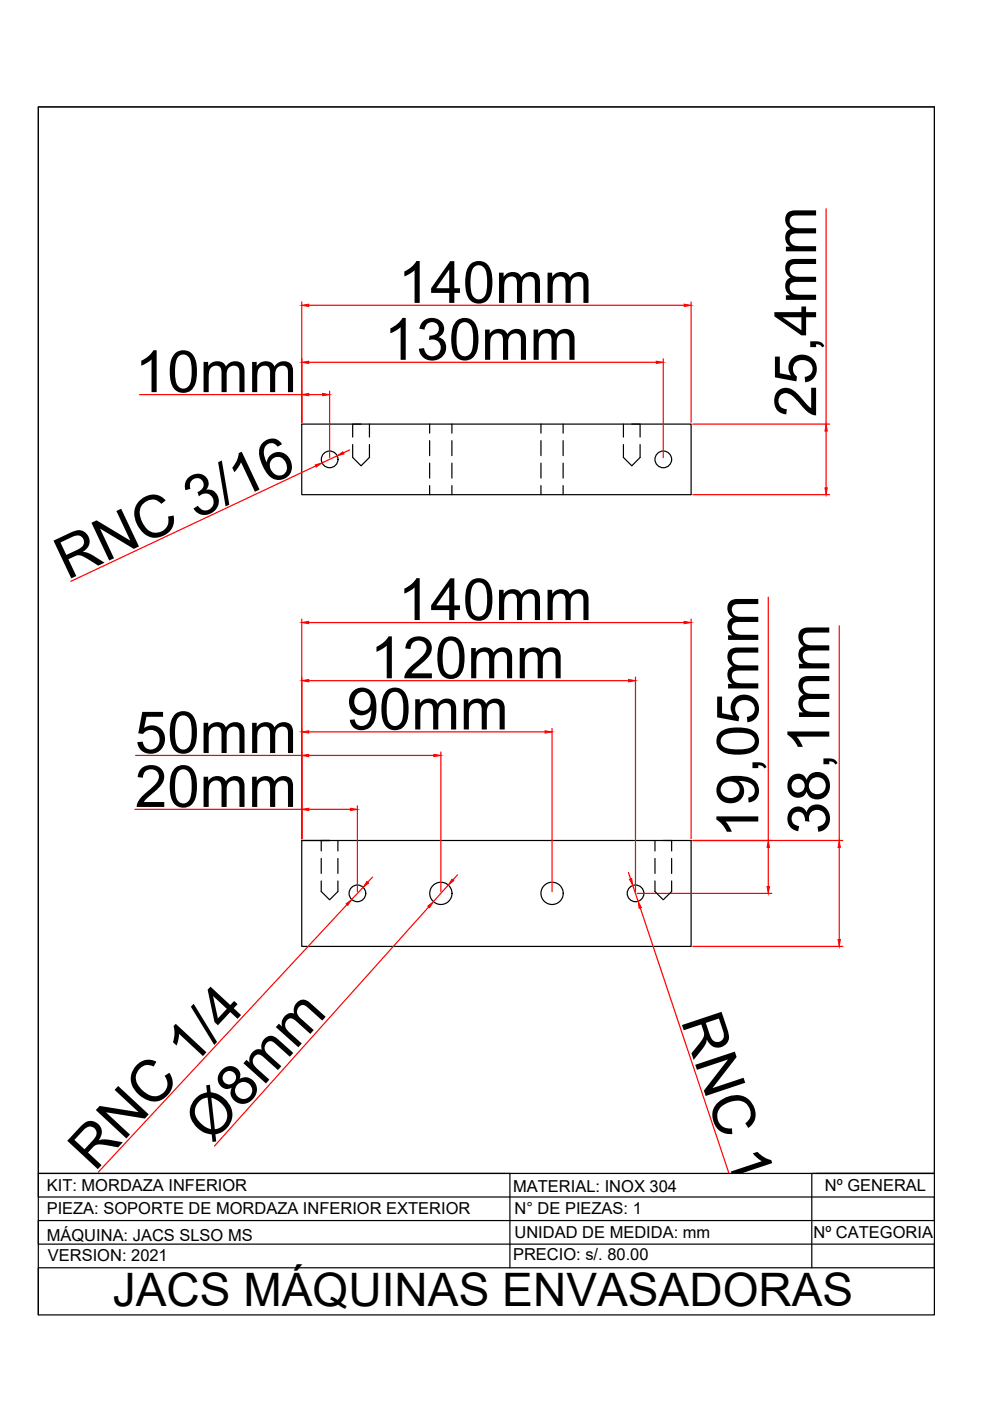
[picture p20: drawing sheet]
<svg xmlns="http://www.w3.org/2000/svg" width="210mm" height="297mm" viewBox="0 0 210 297" stroke-linecap="round" stroke-linejoin="round" font-family="sans-serif">
<defs><g id="words">
<g font-size="12.4">
<text x="84.4" y="64.2">140mm</text>
<text x="81.4" y="76.3">130mm</text>
<text x="28.6" y="83.1">10mm</text>
<text x="173" y="88.4" transform="rotate(-90 173 88.4)">25,4mm</text>
<text x="14.2" y="123" transform="rotate(-25 14.2 123)">RNC 3/16</text>
<text x="84.4" y="131.5">140mm</text>
<text x="78.5" y="143.8">120mm</text>
<text x="73.5" y="154.7">90mm</text>
<text x="28.6" y="159.7">50mm</text>
<text x="28.6" y="171.1">20mm</text>
<text x="160.8" y="177.7" transform="rotate(-90 160.8 177.7)">19,05mm</text>
<text x="175.8" y="176.9" transform="rotate(-90 175.8 176.9)">38,1mm</text>
<text x="144.3" y="216.4" transform="rotate(72 144.3 216.4)">RNC 1/4</text>
<text x="44.8" y="242.6" transform="rotate(-48 44.8 242.6)">Ø8mm</text>
<text x="20.1" y="248.6" transform="rotate(-47 20.1 248.6)">RNC 1/4</text>
</g>
<text font-size="9.8" x="23.9" y="277">JACS MÁQUINAS ENVASADORAS</text>
<g font-size="3.5">
<text x="9.9" y="257.5">PIEZA: SOPORTE DE MORDAZA INFERIOR EXTERIOR</text>
<text x="9.9" y="252.5">KIT: MORDAZA INFERIOR</text>
<text x="108.8" y="252.6">MATERIAL: INOX 304</text>
<text x="109.1" y="257.5">N° DE PIEZAS: 1</text>
<text x="174.9" y="252.5">Nº GENERAL</text>
<text x="9.9" y="263.1">MÁQUINA: JACS SLSO MS</text>
<text x="109.1" y="262.4">UNIDAD DE MEDIDA: mm</text>
<text x="172.5" y="262.5">Nº CATEGORIA</text>
<text x="10.2" y="267.5">VERSION: 2021</text>
<text x="108.8" y="267.1">PRECIO: s/. 80.00</text>
</g>
</g></defs>
<!-- layer: 0 -->
<g fill="none" stroke="#000" stroke-width=".25">
<path d="M8.1 22.7h190v256.1h-190zM64 89.9h82.5v15h-82.5zM74.8 94.3v2.7l1.8 1.8 1.7-1.8v-2.7M76.6 89.9h-1.8v2.8M78.3 89.9v2.8M91.1 89.9v1.9M91.1 93.4v3.2M91.1 98.2v3.2M95.8 89.9v1.9M95.8 93.4v3.2M95.8 98.2v3.2M114.7 89.9v1.9"/>
<path d="M114.7 93.4v3.2M114.7 98.2v3.2M119.4 89.9v1.9M119.4 93.4v3.2M119.4 98.2v3.2M132.2 94.3v2.7l1.8 1.8 1.7-1.8v-2.7M132.2 89.9v2.8M134 89.9h1.7v2.8M91.1 103v1.9M95.8 103v1.9M114.7 103v1.9M119.4 103v1.9"/>
<path d="M64 178.2h82.5v22.5h-82.5zM64 178.2h5.9h-1.8v2.2M71.6 178.2v2.2M138.9 178.2v2.2M140.6 178.2h1.8v2.2M68.1 186.8v2.2l1.8 1.8 1.7-1.8v-2.2M68.1 182v3.2M71.6 182v3.2M138.9 186.8v2.2l1.7 1.8 1.8-1.8v-2.2M138.9 182v3.2M142.4 182v3.2M8.1 248.8h100v20"/>
<path d="M173.1 248.8h25M198.1 248.8h-190v5h190v5h-190v5h190v5h-190v10M198.1 248.8h-26v20"/>
<circle cx="69.9" cy="97.4" r="1.77"/>
<circle cx="140.6" cy="97.4" r="1.77"/>
<circle cx="75.8" cy="189.4" r="1.77"/>
<circle cx="93.5" cy="189.4" r="2.36"/>
<circle cx="117.1" cy="189.4" r="2.36"/>
<circle cx="134.8" cy="189.4" r="1.77"/>
</g>
<g fill="none" stroke="#f00" stroke-width=".25">
<path d="M175.1 44.2v45.7M64 64v25.6M65.5 76.8h73.6M65.5 64.7h79.5M140.6 76.1v20.9M146.5 64v25.6M29.6 83.7h34.4M65.5 83.7h2.9M66.9 98.8l-51.9 24.5M69.9 82.9v14.1M71.5 96.6l-3.2 1.5M74.1 95.4l-1.3 .6"/>
<path d="M146.9 89.9h29M175.1 91.4v12M146.9 104.9h29M64 131.3v46.5M65.5 132h79.5M146.5 131.3v46.5M162.9 126.6v51.6M177.9 132.7v45.5M65.5 155.2h50.1M65.5 144.3h67.8M93.5 159.4v29.7M117 154.4v34.7"/>
<path d="M134.7 143.6v45.5M28.6 171.6h35.4M28.8 160.2h35.2M65.5 171.6h8.8M65.5 160.2h26.5M75.8 170.9v18.2M146.9 178.2h31.8M162.9 179.7v8.3M177.9 179.7v19.5M73.6 191.8l-52.7 56.7M77 188.1l-2.4 2.6M79 186l-1 1"/>
<path d="M90.9 192.3l-45.4 50.7M95 187.7l-3.1 3.5M97 185.5l-1 1.1M133.2 185l.5 1.4M134.2 187.7l1.1 3.4M135.1 189.4h28.5M135.8 192.5l18.8 56.3M146.9 200.7h31.8"/>
</g>
<g fill="#f00" stroke="#f00" stroke-width=".21">
<path d="M174.9 103.4h.5l-.3 1.5z"/>
<path d="M175.1 89.9l.3 1.5h-.5z"/>
<path d="M74.3 171.4l1.5 .2-1.5 .3z"/>
<path d="M64 171.6l1.5-.2v.5z"/>
<path d="M92 159.9l1.5 .3-1.5 .2z"/>
<path d="M64 160.2l1.5-.3v.5z"/>
<path d="M115.6 154.9l1.4 .3-1.4 .2z"/>
<path d="M64 155.2l1.5-.3v.5z"/>
<path d="M133.3 144.1l1.4 .2-1.4 .3z"/>
<path d="M64 144.3l1.5-.2v.5z"/>
<path d="M145 131.7l1.5 .3-1.5 .2z"/>
<path d="M64 132l1.5-.3v.5z"/>
<path d="M162.6 188h.5l-.2 1.4z"/>
<path d="M162.9 178.2l.2 1.5h-.5z"/>
<path d="M177.7 199.2h.5l-.3 1.5z"/>
<path d="M177.9 178.2l.3 1.5h-.5z"/>
<path d="M77.8 186.9l.4 .3-1.2 .9z"/>
<path d="M73.4 191.6l1.2-.9-.9 1.3z"/>
<path d="M95.8 186.4l.4 .3-1.2 1z"/>
<path d="M90.7 192.1l1.2-.9-.8 1.2z"/>
<path d="M133.5 186.4l.4-.1 .3 1.4z"/>
<path d="M135.3 191.1l.7 1.3-.5 .2z"/>
<path d="M68.4 83.4l1.5 .3-1.5 .2z"/>
<path d="M64 83.7l1.5-.3v.5z"/>
<path d="M139.1 76.6l1.5 .2-1.5 .3z"/>
<path d="M64 76.8l1.5-.2v.5z"/>
<path d="M145 64.5l1.5 .2-1.5 .3z"/>
<path d="M64 64.7l1.5-.2v.5z"/>
<path d="M71.5 96.6l1.2-.8 .2 .4z"/>
<path d="M66.8 98.6l1.5-.5-1.3 .9z"/>
</g>
<path d="M8.1 22.7h190v226.1h-190z" fill="none" stroke="#000" stroke-width=".21"/>
<use href="#words"/>
</svg>
